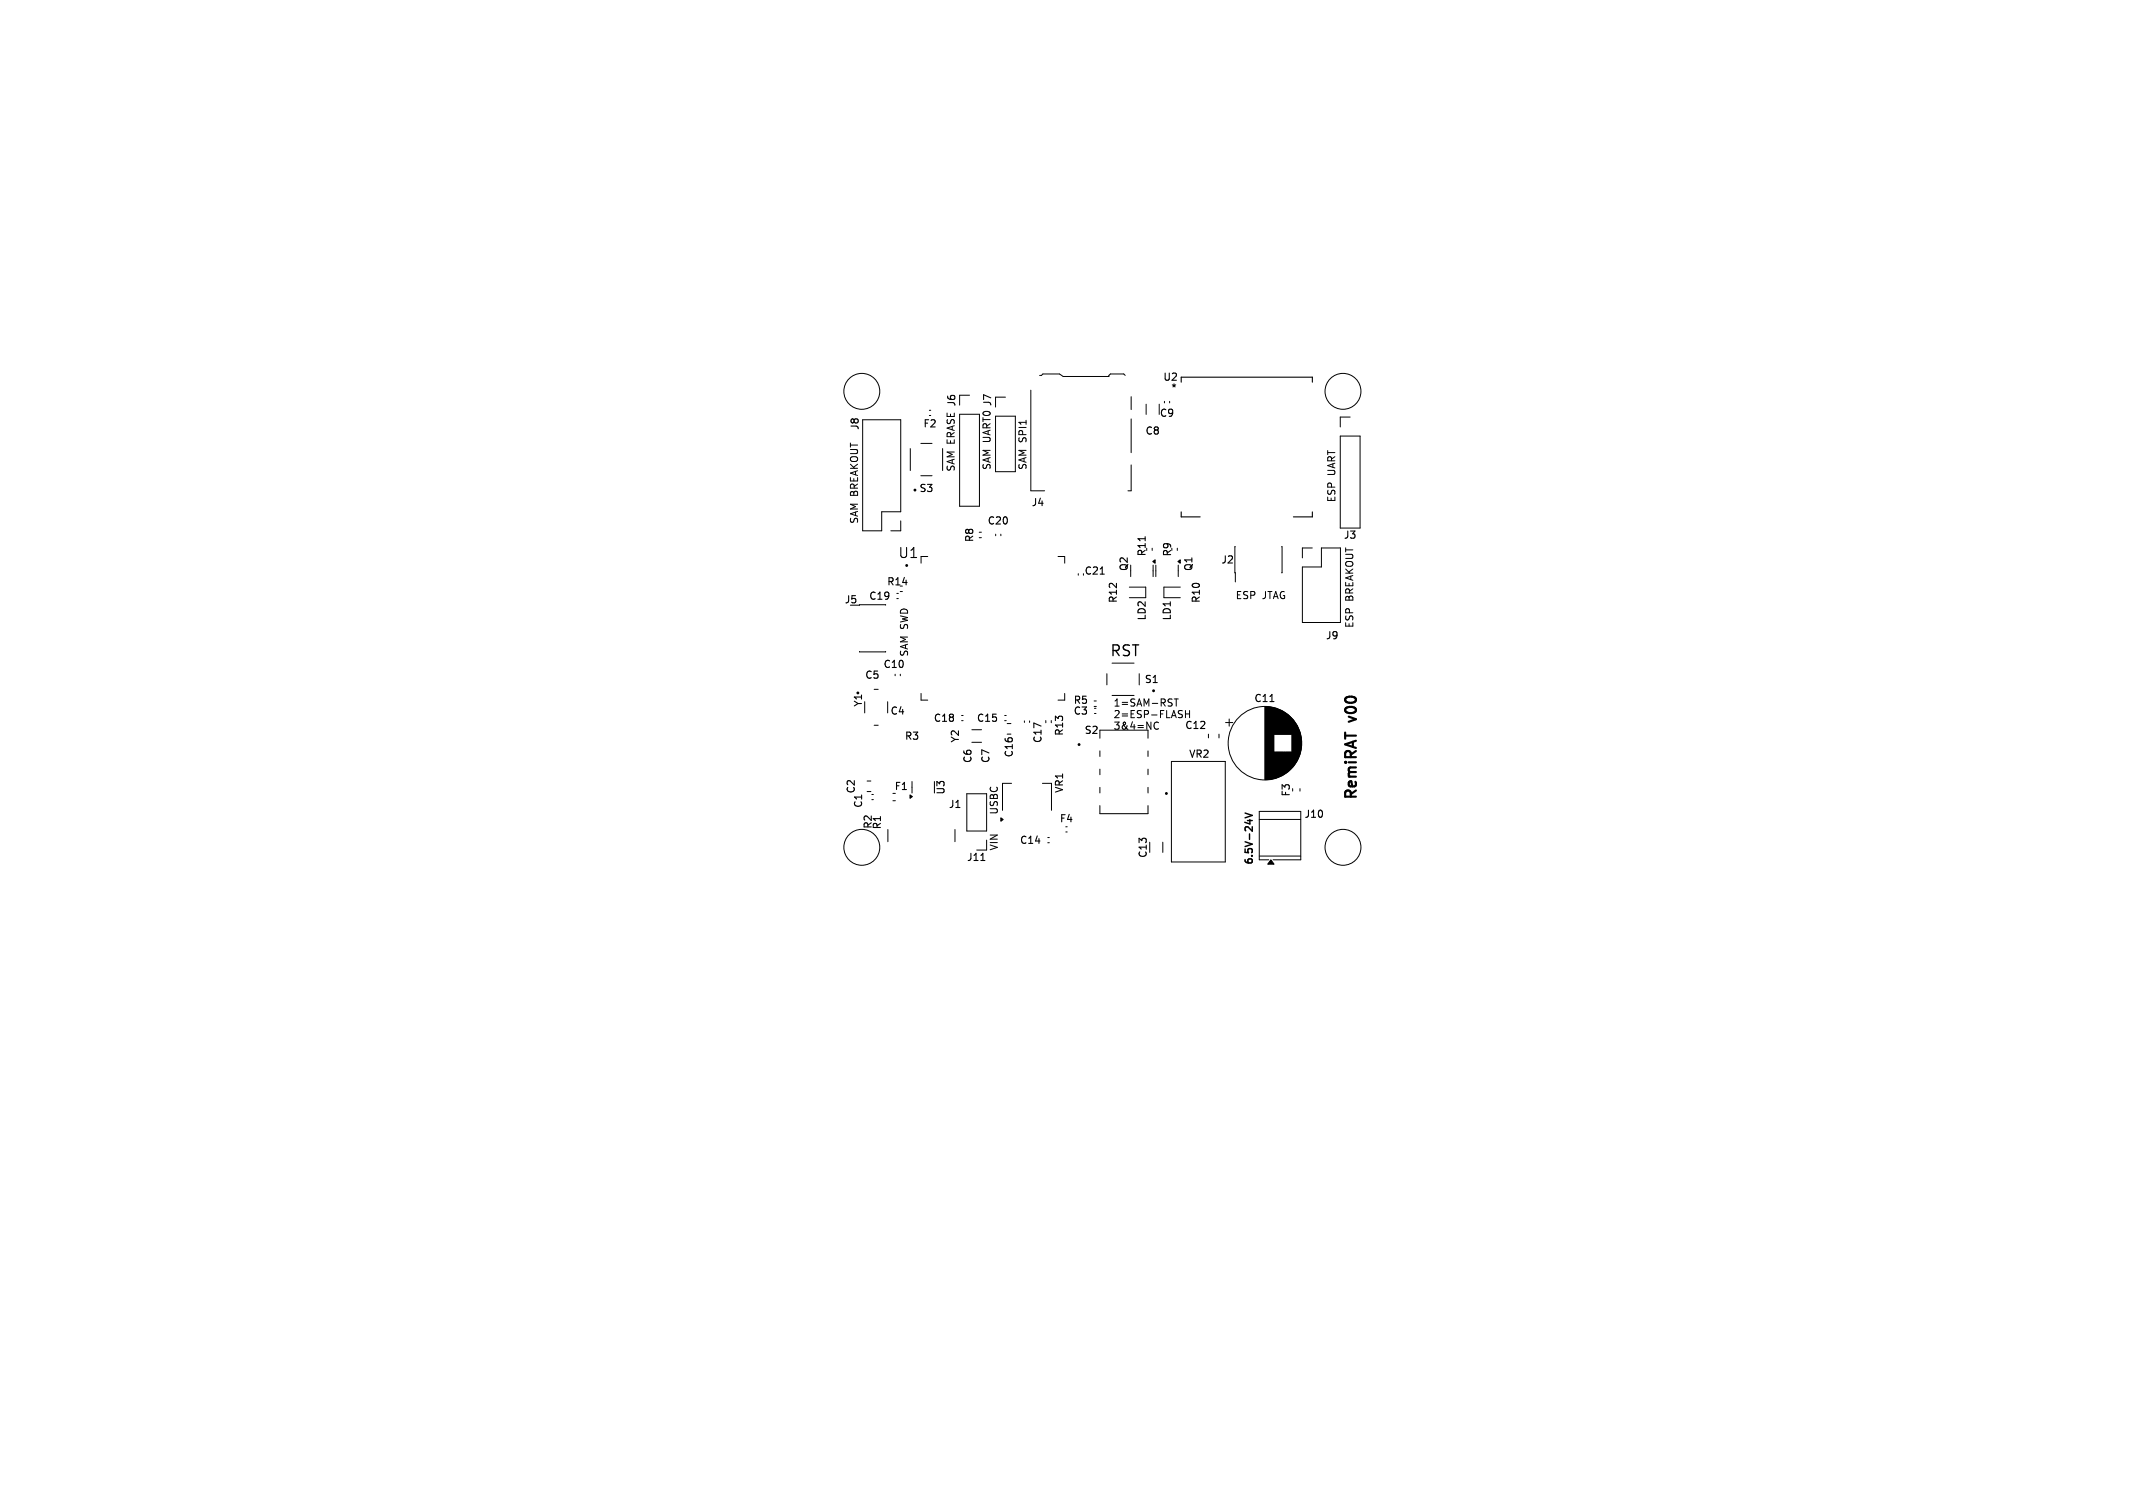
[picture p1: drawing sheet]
<svg xmlns="http://www.w3.org/2000/svg" width="297mm" height="210mm" viewBox="0 0 297 210" stroke-linecap="round" stroke-linejoin="round" font-family="sans-serif">
<defs><g id="words">
<g font-size="2.1">
<text x="154.5" y="91.5">RST</text>
<text x="189" y="100.3" transform="rotate(-90 189 100.3)">v00</text>
<text x="189" y="111.5" transform="rotate(-90 189 111.5)">RemiRAT</text>
</g>
<text font-size="2" x="125" y="77.9">U1</text>
<g font-size="1.4">
<text x="161.9" y="53.2">U2</text>
<text x="119.8" y="60" transform="rotate(-90 119.8 60)">J8</text>
<text x="128.5" y="59.7">F2</text>
<text x="161.4" y="58.3">C9</text>
<text x="163" y="54.7">*</text>
<text x="133" y="65.7" transform="rotate(-90 133 65.7)">SAM ERASE J6</text>
<text x="138" y="65.5" transform="rotate(-90 138 65.5)">SAM UART0 J7</text>
<text x="143" y="65.5" transform="rotate(-90 143 65.5)">SAM SPI1</text>
<text x="159.4" y="60.7">C8</text>
<text x="127.9" y="68.7">S3</text>
<text x="143.5" y="70.7">J4</text>
<text x="186" y="70" transform="rotate(-90 186 70)">ESP UART</text>
<text x="119.5" y="73" transform="rotate(-90 119.5 73)">SAM BREAKOUT</text>
<text x="135.7" y="75.6" transform="rotate(-90 135.7 75.6)">R8</text>
<text x="137.4" y="73.2">C20</text>
<text x="159.7" y="77.6" transform="rotate(-90 159.7 77.6)">R11</text>
<text x="163.3" y="77.6" transform="rotate(-90 163.3 77.6)">R9</text>
<text x="187" y="75.2">J3</text>
<text x="120.9" y="83.7">C19</text>
<text x="123.4" y="81.7">R14</text>
<text x="150.9" y="80.2">C21</text>
<text x="157.2" y="79.6" transform="rotate(-90 157.2 79.6)">Q2</text>
<text x="166.2" y="79.6" transform="rotate(-90 166.2 79.6)">Q1</text>
<text x="170" y="78.7">J2</text>
<text x="172" y="83.5">ESP JTAG</text>
<text x="117.5" y="84.2">J5</text>
<text x="155.7" y="84.1" transform="rotate(-90 155.7 84.1)">R12</text>
<text x="159.7" y="86.5" transform="rotate(-90 159.7 86.5)">LD2</text>
<text x="163.2" y="86.5" transform="rotate(-90 163.2 86.5)">LD1</text>
<text x="167.3" y="84.1" transform="rotate(-90 167.3 84.1)">R10</text>
<text x="184.5" y="89.2">J9</text>
<text x="188.5" y="87.5" transform="rotate(-90 188.5 87.5)">ESP BREAKOUT</text>
<text x="120.4" y="94.7">C5</text>
<text x="122.9" y="93.2">C10</text>
<text x="126.5" y="91.5" transform="rotate(-90 126.5 91.5)">SAM SWD</text>
<text x="159.3" y="95.3">S1</text>
<text x="120.2" y="98.5" transform="rotate(-90 120.2 98.5)">Y1</text>
<text x="123.9" y="99.7">C4</text>
<text x="129.9" y="100.7">C18</text>
<text x="135.9" y="100.7">C15</text>
<text x="149.4" y="98.2">R5</text>
<text x="149.4" y="99.7">C3</text>
<text x="155" y="98.5">1=SAM-RST</text>
<text x="155" y="100.1">2=ESP-FLASH</text>
<text x="155" y="101.7">3&amp;4=NC</text>
<text x="164.9" y="101.7">C12</text>
<text x="174.6" y="98">C11</text>
<text x="125.9" y="103.2">R3</text>
<text x="133.7" y="103.5" transform="rotate(-90 133.7 103.5)">Y2</text>
<text x="135.5" y="106.4" transform="rotate(-90 135.5 106.4)">C6</text>
<text x="138" y="106.4" transform="rotate(-90 138 106.4)">C7</text>
<text x="141.2" y="105.6" transform="rotate(-90 141.2 105.6)">C16</text>
<text x="145.2" y="103.6" transform="rotate(-90 145.2 103.6)">C17</text>
<text x="148.2" y="102.6" transform="rotate(-90 148.2 102.6)">R13</text>
<text x="150.9" y="102.4">S2</text>
<text x="165.5" y="105.7">VR2</text>
<text x="119.2" y="110.6" transform="rotate(-90 119.2 110.6)">C2</text>
<text x="120.2" y="112.6" transform="rotate(-90 120.2 112.6)">C1</text>
<text x="124.5" y="110.2">F1</text>
<text x="131.7" y="110.8" transform="rotate(-90 131.7 110.8)">U3</text>
<text x="132" y="112.7">J1</text>
<text x="139" y="113.5" transform="rotate(-90 139 113.5)">USBC</text>
<text x="148.2" y="110.5" transform="rotate(-90 148.2 110.5)">VR1</text>
<text x="179.8" y="111" transform="rotate(-90 179.8 111)">F3</text>
<text x="121.6" y="115.5" transform="rotate(-90 121.6 115.5)">R2</text>
<text x="122.9" y="115.6" transform="rotate(-90 122.9 115.6)">R1</text>
<text x="139" y="118.5" transform="rotate(-90 139 118.5)">VIN</text>
<text x="141.9" y="117.7">C14</text>
<text x="147.5" y="114.7">F4</text>
<text x="159.9" y="119.6" transform="rotate(-90 159.9 119.6)">C13</text>
<text x="181.5" y="114.1">J10</text>
<text x="134.5" y="120.1">J11</text>
<text x="174.5" y="120.5" transform="rotate(-90 174.5 120.5)">6.5V-24V</text>
</g>
</g></defs>
<g fill="none" stroke="#000" stroke-width=".14">
<path d="M120.1 58.5h5.3v12.8h-2.6v2.6h-2.7zM129.4 57.1h.2M129.4 57.9h.2M133.6 55h1.4M133.6 57.7h2.8v12.8h-2.8zM138.6 55.3h1.4M138.6 58h2.8v7.7h-2.8zM143.5 54.3v14.1h2M144.8 52.3h.2l.2-.2h2.3l.5 .3h6.4v-.1l.2-.2h1.9l.2 .2M157.5 55.2v1.8M157.5 58.3v4.7M159.6 56.3v1.4"/>
<path d="M161.4 56.3v1.4M162.1 55.9v.2M162.9 55.9v.2M188 58.1h-1.4v1.4M125.4 72.5v1.4h-1.4M126.7 62.5v3M128.2 61.8h1.6M128.2 66.3h1.6M129.2 77.5h-1v.9M131.2 62.5v3M136.3 74.1h.4M136.3 74.9h.4"/>
<path d="M138.6 74.4v.2M139.4 74.4v.2M147.3 77.5h.9v.9M150.1 79.9v.2M157.4 79.5v.8M157.5 64.7v3.7h-.4M160.4 76.3v.4M160.6 78.7v1.6M160.9 78.7v1.6M163.9 76.3v.4M164.1 78.7v1.6M172 76.1v4.9"/>
<path d="M178.4 76.1v3.7M182.7 76.3h-1.4v1.4M184 76.3h2.6v10.4h-5.3v-7.7h2.7zM186.6 60.7h2.8v12.8h-2.8zM118.4 84.3h4.9M119.7 90.7h3.6M120.4 97.7v1.6M121.7 96h.6M123.6 97.7v1.6M124.6 93.9v.2M124.9 82.6h.2M124.9 83.4h.2"/>
<path d="M125.3 82.4h.4M125.4 93.9v.2M128.2 96.6v.9h1M133.9 99.6h.2M139.9 99.6h.2M148.2 96.6v.9h-.9M152.3 97.6h.4M152.3 98.4h.4M152.4 98.6h.2M152.4 99.4h.2M154.1 93.8v1.6M154.8 92.4h3.1"/>
<path d="M154.8 96.9h3.1M157.2 81.8h2.3v1.4h-2.3M158.6 93.8v1.6M163.5 97.3h.6M163.8 97.3v1M164.3 81.8h-2.2v1.4h2.2M165.1 98.9v1M165.1 99.4h.5M165.6 98.9v1M176.1 98.4v10.2M176.2 98.4v10.2M176.3 98.4v10.2"/>
<path d="M176.4 98.4v10.2M176.5 98.4v10.2M176.6 98.4v10.2M176.7 98.4v10.2M176.7 98.5v10M176.8 98.5v10M176.9 98.5v10M177 98.5v10M177.1 98.5v10M177.2 98.5v10M177.3 98.5v10M177.3 98.6v9.8"/>
<path d="M177.4 98.6v9.8M177.4 98.6v3.7M177.5 98.6v3.7M177.6 98.6v3.7M177.7 98.7v3.6M177.8 98.7v3.6M177.9 98.7v3.6M178 98.8v3.5M178.1 98.8v3.5M178.2 98.8v3.5M178.2 98.9v3.4M178.3 98.9v3.4"/>
<path d="M178.4 98.9v3.4M178.4 99v3.3M178.5 99v3.3M178.6 99v3.3M178.6 99.1v3.2M178.7 99.1v3.2M178.8 99.2v3.1M178.9 99.2v3.1M178.9 99.3v3M179 99.3v3M179.1 99.3v3M179.1 99.4v2.9"/>
<path d="M179.2 99.4v2.9M179.2 99.5v2.8M179.3 99.5v2.8M179.4 99.6v2.7M179.5 99.6v2.7M179.5 99.7v2.6M179.6 99.7v2.6M179.6 99.8v2.5M179.7 99.8v2.5M179.7 99.9v2.4M179.8 99.9v2.4M179.8 100v2.3"/>
<path d="M120.7 108.8h.6M120.7 110.2h.6M121.4 110.6h.2M121.4 111.4h.2M121.7 101h.6M123.6 115.5v1.7M124.3 111.5h.4M127 108.8v1.6M130.1 108.8v1.6M133 115.5v1.7M133.9 100.4h.2M134.6 110.5h2.8v5.2h-2.8z"/>
<path d="M135.3 101.6h1.4M135.3 103.4h1.4M137.4 117v1.4h-1.4M139.9 100.4h.2M140.2 100.8h.6M140.2 102.2h.6M140.9 109.1h-1.3v3.8M142.6 100.4v.2M143.4 100.4v.2M145.1 109.1h1.3v3.8M145.6 100.3v.4M145.9 116.6h.2"/>
<path d="M145.9 117.4h.2M146.4 100.3v.4M148.4 115.9h.2M153.2 102.8v-1.1h6.6v1.1M153.2 104.6v.8M153.2 107.1v.8M153.2 109.7v.7M153.2 112.2v1.1h6.6v-1.1M159.8 104.6v.8M159.8 107.1v.8M159.8 109.7v.7M160.7 101.3l.3 .3 .3-.1"/>
<path d="M161 100.6l-.3 .2M161.1 100.6l.2 .1M161.9 117.3v1.4M163.1 106h7.5v14h-7.5zM168.3 102.2v.6M169.7 102.2v.6M170.7 100.6h1M171.2 100.1v1M175.3 114.1h5.8M175.3 119.2h5.8M176.7 119.7h-1.4v-6.7h5.8v6.7h-3.8M177.4 104.7v3.7"/>
<path d="M177.5 104.7v3.7M177.6 104.7v3.7M177.7 104.7v3.6M177.8 104.7v3.6M177.9 104.7v3.6M178 104.7v3.5M178.1 104.7v3.5M178.2 104.7v3.5M178.2 104.7v3.4M178.3 104.7v3.4M178.4 104.7v3.4M178.4 104.7v3.3"/>
<path d="M178.5 104.7v3.3M178.6 104.7v3.3M178.6 104.7v3.2M178.7 104.7v3.2M178.8 104.7v3.1M178.9 104.7v3.1M178.9 104.7v3M179 104.7v3M179.1 104.7v3M179.1 104.7v2.9M179.2 104.7v2.9M179.3 104.7v2.8"/>
<path d="M179.4 104.7v2.7M179.5 104.7v2.7M179.5 104.7v2.6M179.6 104.7v2.6M179.6 104.7v2.5M179.7 104.7v2.5M179.7 104.7v2.4M179.8 104.7v2.4M179.8 104.7v2.3M179.9 100v2.3M179.9 104.7v2.3M179.9 100.1v6.8"/>
<path d="M180 100.2v6.6M180.1 100.2v6.6M180.1 100.3v6.4M180.2 100.4v6.2M180.3 100.5v6M180.3 100.6v5.8M180.4 100.7v5.6M180.5 100.8v5.4M180.5 100.9v5.2M180.6 101v5M180.6 101.1v4.8M180.7 101.1v4.8"/>
<path d="M180.7 101.2v4.6M180.7 101.3v4.4M180.8 101.4v4.2M180.8 101.5v4M180.9 101.6v3.8M180.9 101.7v3.6M180.9 101.8v3.4M181 101.9v3.2M181 109.8v.4M181 102v3M181.1 102.1v2.8M181.1 102.3v2.4"/>
<path d="M181.1 102.4v2.2M181.2 102.6v1.8M181.2 102.9v1.2"/>
<circle cx="120" cy="54.5" r="2.5"/>
<circle cx="187" cy="54.5" r="2.5"/>
<circle cx="120" cy="118" r="2.5"/>
<circle cx="176.1" cy="103.5" r="5.1"/>
<circle cx="187" cy="118" r="2.5"/>
</g>
<g fill="none" stroke="#000" stroke-width=".2">
<path d="M173.4 113.2l1 .4-1 .3M174 114.1v.6"/>
<circle cx="126.3" cy="78.8" r=".1"/>
<circle cx="127.4" cy="68.2" r=".1"/>
<circle cx="119.4" cy="96.5" r=".1"/>
<circle cx="160.6" cy="96.2" r=".1"/>
<circle cx="150.3" cy="103.7" r=".1"/>
<circle cx="162.4" cy="110.5" r=".1"/>
</g>
<path d="M164.5 53.2v-.7h18.2v.7M153.2 80h.6M159.5 74.7v.6M164.5 71.3v.7h2.6M182.7 71.3v.7h-2.6M176.8 97.7h.6M136.6 119.8h.5" fill="none" stroke="#000" stroke-width=".15"/>
<path d="M160.5 78.2l.3-.2v.4zM164 78.2l.3-.2v.4zM126.7 110.7l.3 .2-.3 .3zM139.4 113.9l.3 .2-.3 .3zM177 119.7l.4 .6h-.9z" fill="#000" stroke="#000" stroke-width=".14"/>
<use href="#words"/>
</svg>
